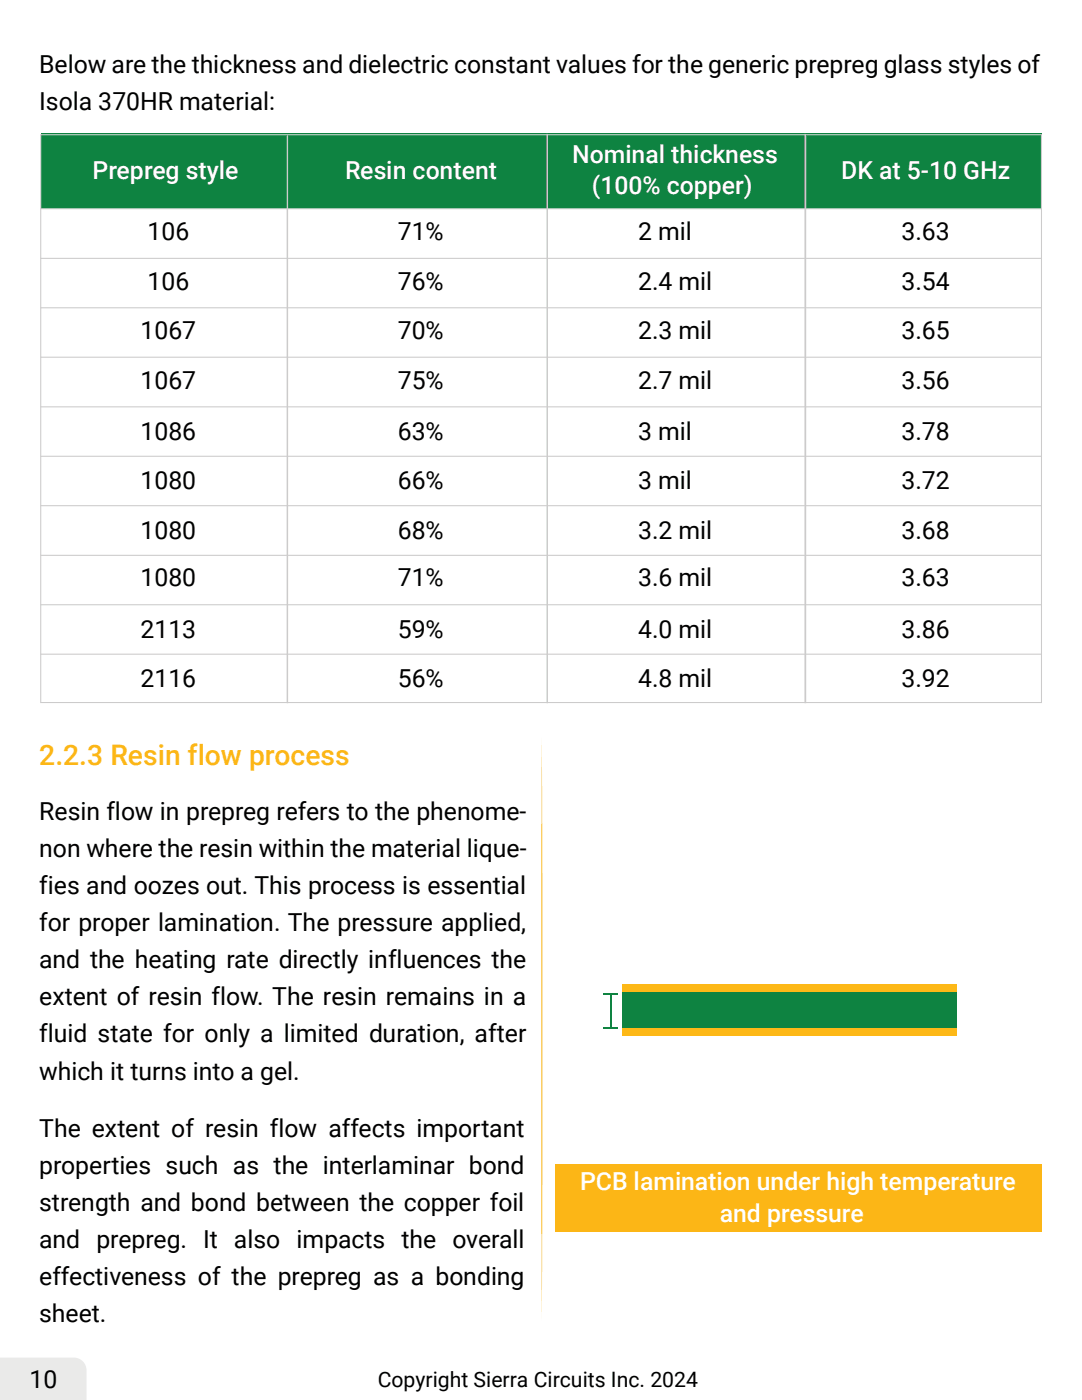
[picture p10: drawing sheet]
<svg xmlns="http://www.w3.org/2000/svg" width="216mm" height="279mm" viewBox="0 0 216 279" stroke-linecap="round" stroke-linejoin="round" font-family="sans-serif">
<defs><g id="words">
<text font-size="5.6" fill="#fcb616" x="7.8" y="152.7">2.2.3 Resin flow process</text>
<g font-size="4.9">
<text x="7.8" y="14.6">Below are the thickness and dielectric constant values for the generic prepreg glass styles of</text>
<text x="7.8" y="22">Isola 370HR material:</text>
<text x="29.5" y="48">106</text>
<text x="79.4" y="48">71%</text>
<text x="127.3" y="48">2 mil</text>
<text x="179.9" y="48">3.63</text>
<text x="29.5" y="57.8">106</text>
<text x="79.4" y="57.8">76%</text>
<text x="127.3" y="57.8">2.4 mil</text>
<text x="179.9" y="57.8">3.54</text>
<text x="28.1" y="67.7">1067</text>
<text x="79.4" y="67.7">70%</text>
<text x="127.3" y="67.7">2.3 mil</text>
<text x="179.9" y="67.7">3.65</text>
<text x="28.1" y="77.6">1067</text>
<text x="79.4" y="77.6">75%</text>
<text x="127.3" y="77.6">2.7 mil</text>
<text x="179.9" y="77.6">3.56</text>
<text x="28.1" y="87.8">1086</text>
<text x="79.4" y="87.8">63%</text>
<text x="127.3" y="87.8">3 mil</text>
<text x="179.9" y="87.8">3.78</text>
<text x="28.1" y="97.7">1080</text>
<text x="79.4" y="97.7">66%</text>
<text x="127.3" y="97.7">3 mil</text>
<text x="179.9" y="97.7">3.72</text>
<text x="28.1" y="107.5">1080</text>
<text x="79.4" y="107.5">68%</text>
<text x="127.3" y="107.5">3.2 mil</text>
<text x="179.9" y="107.5">3.68</text>
<text x="28.1" y="117">1080</text>
<text x="79.4" y="117">71%</text>
<text x="127.3" y="117">3.6 mil</text>
<text x="179.9" y="117">3.63</text>
<text x="28.1" y="127.3">2113</text>
<text x="79.4" y="127.3">59%</text>
<text x="127.3" y="127.3">4.0 mil</text>
<text x="179.9" y="127.3">3.86</text>
<text x="28.1" y="137.1">2116</text>
<text x="79.4" y="137.1">56%</text>
<text x="127.3" y="137.1">4.8 mil</text>
<text x="179.9" y="137.1">3.92</text>
<text x="7.8" y="163.6">Resin flow in prepreg refers to the phenome-</text>
<text x="7.8" y="171">non where the resin within the material lique-</text>
<text x="7.8" y="178.4">fies and oozes out. This process is essential</text>
<text x="7.8" y="185.8">for proper lamination. The pressure applied,</text>
<text x="7.8" y="193.2">and the heating rate directly influences the</text>
<text x="7.8" y="200.6">extent of resin flow. The resin remains in a</text>
<text x="7.8" y="208">fluid state for only a limited duration, after</text>
<text x="7.8" y="215.4">which it turns into a gel.</text>
<text x="7.8" y="226.9">The extent of resin flow affects important</text>
<text x="7.8" y="234.3">properties such as the interlaminar bond</text>
<text x="7.8" y="241.7">strength and bond between the copper foil</text>
<text x="7.8" y="249.1">and prepreg. It also impacts the overall</text>
<text x="7.8" y="256.5">effectiveness of the prepreg as a bonding</text>
<text x="7.8" y="263.9">sheet.</text>
<text x="5.9" y="276.9">10</text>
</g>
<g font-size="4.9" fill="#fff">
<text x="18.5" y="35.6">Prepreg style</text>
<text x="68.9" y="35.6">Resin content</text>
<text x="114.2" y="32.5">Nominal thickness</text>
<text x="167.9" y="35.6">DK at 5-10 GHz</text>
<text x="118.1" y="38.8">(100% copper)</text>
<text x="115.7" y="237.4">PCB lamination under high temperature</text>
<text x="143.7" y="243.8">and pressure</text>
</g>
<text font-size="4.2" x="75.4" y="276.9">Copyright Sierra Circuits Inc. 2024</text>
</g></defs>
<path d="M108.1 147.1l.1 58.2-.1 58.2-.1-58.2z" fill="#fcb616"/>
<path d="M8.1 26.7h199.7v15h-199.7z" fill="#0e8341"/>
<path d="M57.2 27h.3v113.3h-.3zM109.1 26.7h.2v113.6h-.2zM160.5 26.7h.4v113.6h-.4z" fill-rule="evenodd" fill="#cccbcb"/>
<path d="M8.1 26.9h199.7v113.3h-199.7zM8.1 41.7h199.7M8.1 51.6h199.7M8.1 61.4h199.7M8.1 71.3h199.7M8.1 81.2h199.7M8.1 91.1h199.7M8.1 100.9h199.7M8.1 110.8h199.7M8.1 120.7h199.7M8.1 130.6h199.7" fill="none" stroke="#cccbcb" stroke-width=".21"/>
<path d="M110.7 232.5h97.1v13.4h-97.1z" fill="#fcb616"/>
<path d="M0 270.9h14.7a2.55 2.55 0 0 1 2.6 2.6v5.9h-17.3z" fill="#eaeae9"/>
<path d="M124.1 196.4h66.7v1.6h-66.7z" fill="#fdb817"/>
<path d="M124.1 198h66.7v7.2h-66.7z" fill="#0e8341"/>
<path d="M124.1 205.2h66.7v1.4h-66.7z" fill="#fdb817"/>
<path d="M120.4 198.3h3M121.9 198.2v7M120.4 205.2h3" fill="none" stroke="#0e8341" stroke-width=".34"/>
<use href="#words"/>
</svg>
